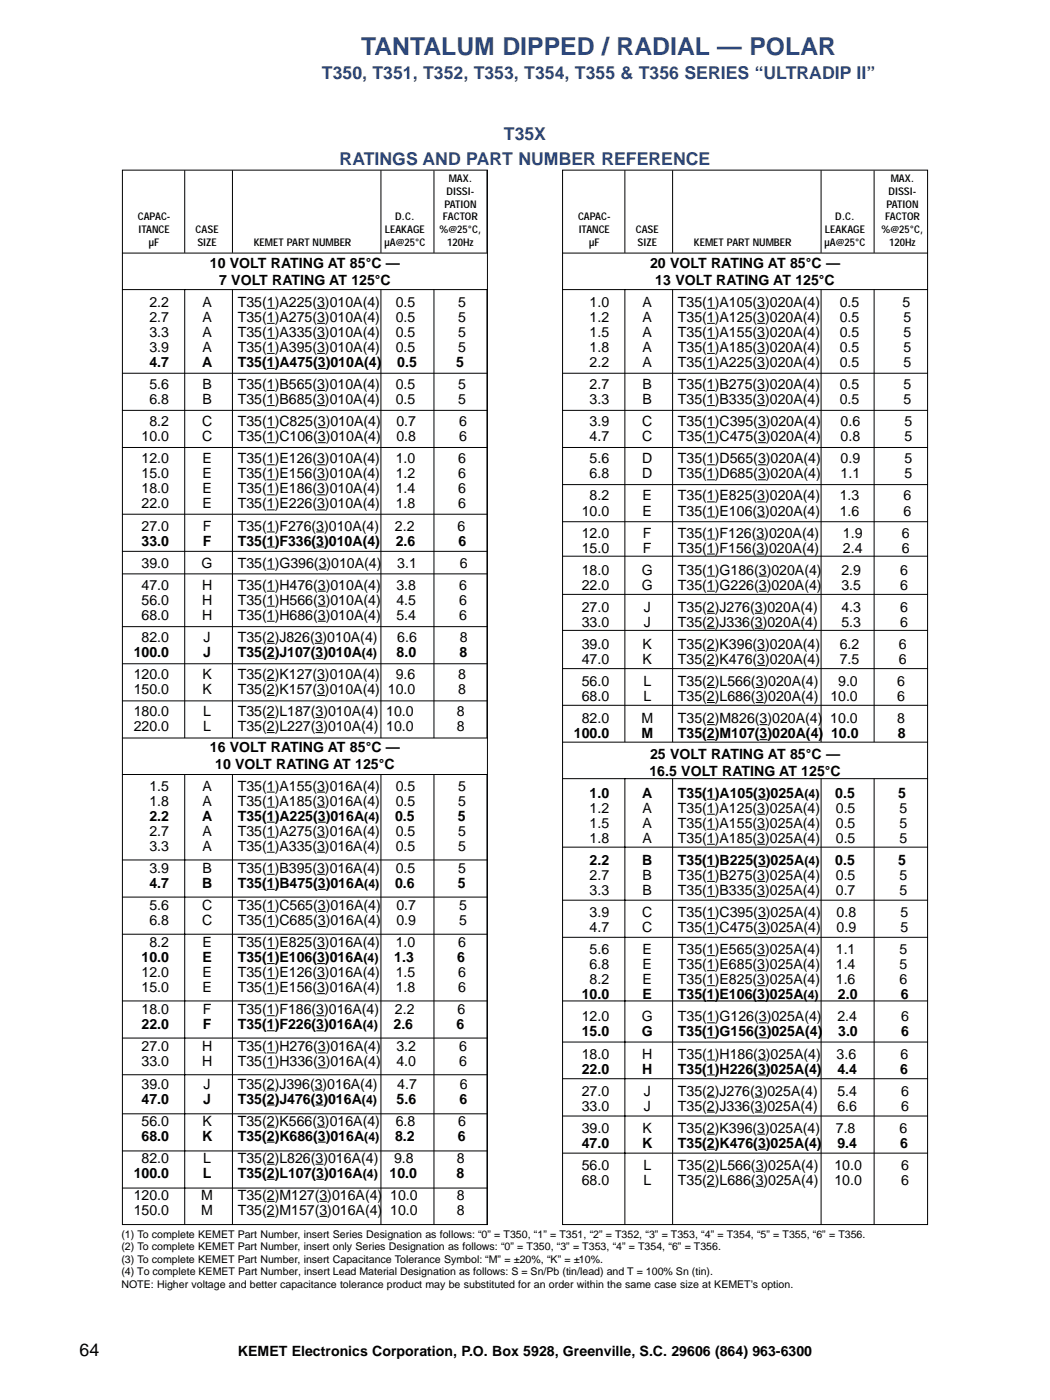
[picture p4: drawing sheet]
<svg xmlns="http://www.w3.org/2000/svg" width="210mm" height="279mm" viewBox="0 0 210 279" stroke-linecap="round" stroke-linejoin="round" font-family="sans-serif">
<defs><g id="words">
<text font-size="4.9" fill="#23488e" x="72.1" y="10.9">TANTALUM DIPPED / RADIAL — POLAR</text>
<g font-size="3.5" fill="#23488e">
<text x="64.2" y="15.8">T350, T351, T352, T353, T354, T355 &amp; T356 SERIES “ULTRADIP II”</text>
<text x="100.6" y="28">T35X</text>
<text x="67.8" y="32.9">RATINGS AND PART NUMBER REFERENCE</text>
</g>
<text font-size="3.5" x="15.9" y="270.7">64</text>
<g font-size="2.8">
<text x="41.9" y="53.5">10 VOLT RATING AT 85°C —</text>
<text x="129.7" y="53.5">20 VOLT RATING AT 85°C —</text>
<text x="43.7" y="56.8">7 VOLT RATING AT 125°C</text>
<text x="130.8" y="56.8">13 VOLT RATING AT 125°C</text>
<text x="29.8" y="64.3">2.7</text>
<text x="29.8" y="61.3">2.2</text>
<text x="40.4" y="64.3">A</text>
<text x="40.4" y="61.3">A</text>
<text x="47.4" y="64.3">T35(1)A275(3)010A(4)</text>
<text x="47.4" y="61.3">T35(1)A225(3)010A(4)</text>
<text x="79" y="61.3">0.5</text>
<text x="79" y="64.3">0.5</text>
<text x="91.5" y="61.3">5</text>
<text x="91.5" y="64.3">5</text>
<text x="117.7" y="61.3">1.0</text>
<text x="117.7" y="64.3">1.2</text>
<text x="128.2" y="61.3">A</text>
<text x="128.2" y="64.3">A</text>
<text x="135.3" y="61.3">T35(1)A105(3)020A(4)</text>
<text x="135.3" y="64.3">T35(1)A125(3)020A(4)</text>
<text x="167.6" y="61.3">0.5</text>
<text x="167.6" y="64.3">0.5</text>
<text x="180.1" y="61.3">5</text>
<text x="180.3" y="64.3">5</text>
<text x="29.8" y="67.3">3.3</text>
<text x="29.8" y="70.2">3.9</text>
<text x="40.4" y="67.3">A</text>
<text x="40.4" y="70.2">A</text>
<text x="47.4" y="67.3">T35(1)A335(3)010A(4)</text>
<text x="47.4" y="70.2">T35(1)A395(3)010A(4)</text>
<text x="79" y="67.3">0.5</text>
<text x="79" y="70.2">0.5</text>
<text x="91.5" y="67.3">5</text>
<text x="91.5" y="70.2">5</text>
<text x="117.7" y="67.3">1.5</text>
<text x="117.7" y="70.2">1.8</text>
<text x="128.2" y="67.3">A</text>
<text x="128.2" y="70.2">A</text>
<text x="135.3" y="67.3">T35(1)A155(3)020A(4)</text>
<text x="135.3" y="70.2">T35(1)A185(3)020A(4)</text>
<text x="167.6" y="67.3">0.5</text>
<text x="167.6" y="70.2">0.5</text>
<text x="180.3" y="67.3">5</text>
<text x="180.3" y="70.2">5</text>
<text x="29.8" y="73.2">4.7</text>
<text x="29.8" y="77.7">5.6</text>
<text x="40.3" y="73.2">A</text>
<text x="40.4" y="77.7">B</text>
<text x="47.4" y="73.2">T35(1)A475(3)010A(4)</text>
<text x="47.4" y="77.7">T35(1)B565(3)010A(4)</text>
<text x="79" y="77.7">0.5</text>
<text x="79.3" y="73.2">0.5</text>
<text x="91" y="73.2">5</text>
<text x="91.5" y="77.7">5</text>
<text x="117.7" y="73.2">2.2</text>
<text x="117.7" y="77.7">2.7</text>
<text x="128.2" y="73.2">A</text>
<text x="128.2" y="77.7">B</text>
<text x="135.3" y="73.2">T35(1)A225(3)020A(4)</text>
<text x="135.3" y="77.7">T35(1)B275(3)020A(4)</text>
<text x="167.6" y="73.2">0.5</text>
<text x="167.6" y="77.7">0.5</text>
<text x="180.3" y="73.2">5</text>
<text x="180.3" y="77.7">5</text>
<text x="29.8" y="80.7">6.8</text>
<text x="40.4" y="80.7">B</text>
<text x="47.4" y="80.7">T35(1)B685(3)010A(4)</text>
<text x="79" y="80.7">0.5</text>
<text x="91.5" y="80.7">5</text>
<text x="117.7" y="80.7">3.3</text>
<text x="128.2" y="80.7">B</text>
<text x="135.3" y="80.7">T35(1)B335(3)020A(4)</text>
<text x="167.6" y="80.7">0.5</text>
<text x="180.3" y="80.7">5</text>
<text x="28.3" y="88.1">10.0</text>
<text x="29.8" y="85.1">8.2</text>
<text x="40.3" y="88.1">C</text>
<text x="40.3" y="85.1">C</text>
<text x="47.4" y="88.1">T35(1)C106(3)010A(4)</text>
<text x="47.4" y="85.1">T35(1)C825(3)010A(4)</text>
<text x="79.1" y="85.1">0.7</text>
<text x="79.1" y="88.1">0.8</text>
<text x="91.6" y="85.1">6</text>
<text x="91.6" y="88.1">6</text>
<text x="117.7" y="85.1">3.9</text>
<text x="117.7" y="88.1">4.7</text>
<text x="128.2" y="85.1">C</text>
<text x="128.2" y="88.1">C</text>
<text x="135.3" y="85.1">T35(1)C395(3)020A(4)</text>
<text x="135.3" y="88.1">T35(1)C475(3)020A(4)</text>
<text x="167.7" y="85.1">0.6</text>
<text x="167.7" y="88.1">0.8</text>
<text x="180.5" y="85.1">5</text>
<text x="180.5" y="88.1">5</text>
<text x="28.3" y="95.5">15.0</text>
<text x="28.3" y="92.5">12.0</text>
<text x="40.4" y="95.5">E</text>
<text x="40.4" y="92.5">E</text>
<text x="47.4" y="95.5">T35(1)E156(3)010A(4)</text>
<text x="47.4" y="92.5">T35(1)E126(3)010A(4)</text>
<text x="79" y="92.5">1.0</text>
<text x="79" y="95.5">1.2</text>
<text x="91.5" y="92.5">6</text>
<text x="91.5" y="95.5">6</text>
<text x="117.7" y="92.5">5.6</text>
<text x="117.7" y="95.5">6.8</text>
<text x="128.2" y="92.5">D</text>
<text x="128.2" y="95.5">D</text>
<text x="135.3" y="92.5">T35(1)D565(3)020A(4)</text>
<text x="135.3" y="95.5">T35(1)D685(3)020A(4)</text>
<text x="167.7" y="92.5">0.9</text>
<text x="167.7" y="95.5">1.1</text>
<text x="180.5" y="92.5">5</text>
<text x="180.5" y="95.5">5</text>
<text x="28.3" y="98.5">18.0</text>
<text x="28.3" y="101.5">22.0</text>
<text x="40.4" y="98.5">E</text>
<text x="40.4" y="101.5">E</text>
<text x="47.4" y="98.5">T35(1)E186(3)010A(4)</text>
<text x="47.4" y="101.5">T35(1)E226(3)010A(4)</text>
<text x="79" y="98.5">1.4</text>
<text x="79" y="101.5">1.8</text>
<text x="91.5" y="98.5">6</text>
<text x="91.5" y="101.5">6</text>
<text x="117.7" y="99.9">8.2</text>
<text x="128.2" y="99.9">E</text>
<text x="135.3" y="99.9">T35(1)E825(3)020A(4)</text>
<text x="167.6" y="99.9">1.3</text>
<text x="180.3" y="99.9">6</text>
<text x="28.3" y="105.9">27.0</text>
<text x="40.5" y="105.9">F</text>
<text x="47.4" y="105.9">T35(1)F276(3)010A(4)</text>
<text x="78.8" y="105.9">2.2</text>
<text x="91.3" y="105.9">6</text>
<text x="116.1" y="102.9">10.0</text>
<text x="116.1" y="107.3">12.0</text>
<text x="128.2" y="102.9">E</text>
<text x="128.3" y="107.3">F</text>
<text x="135.3" y="102.9">T35(1)E106(3)020A(4)</text>
<text x="135.3" y="107.3">T35(1)F126(3)020A(4)</text>
<text x="167.6" y="102.9">1.6</text>
<text x="168.2" y="107.3">1.9</text>
<text x="180" y="107.3">6</text>
<text x="180.3" y="102.9">6</text>
<text x="28.3" y="108.9">33.0</text>
<text x="28.3" y="113.3">39.0</text>
<text x="40.2" y="113.3">G</text>
<text x="40.5" y="108.9">F</text>
<text x="47.4" y="113.3">T35(1)G396(3)010A(4)</text>
<text x="47.4" y="108.9">T35(1)F336(3)010A(4)</text>
<text x="79" y="108.9">2.6</text>
<text x="79.3" y="113.3">3.1</text>
<text x="91.5" y="108.9">6</text>
<text x="91.8" y="113.3">6</text>
<text x="116.1" y="110.3">15.0</text>
<text x="128.3" y="110.3">F</text>
<text x="135.3" y="110.3">T35(1)F156(3)020A(4)</text>
<text x="168.2" y="110.3">2.4</text>
<text x="180" y="110.3">6</text>
<text x="28.3" y="117.7">47.0</text>
<text x="40.3" y="117.7">H</text>
<text x="47.4" y="117.7">T35(1)H476(3)010A(4)</text>
<text x="79.1" y="117.7">3.8</text>
<text x="91.6" y="117.7">6</text>
<text x="116.1" y="114.7">18.0</text>
<text x="116.1" y="117.7">22.0</text>
<text x="128.1" y="114.7">G</text>
<text x="128.1" y="117.7">G</text>
<text x="135.3" y="114.7">T35(1)G186(3)020A(4)</text>
<text x="135.3" y="117.7">T35(1)G226(3)020A(4)</text>
<text x="167.9" y="114.7">2.9</text>
<text x="167.9" y="117.7">3.5</text>
<text x="179.7" y="114.7">6</text>
<text x="179.7" y="117.7">6</text>
<text x="28.3" y="120.7">56.0</text>
<text x="28.3" y="123.7">68.0</text>
<text x="40.3" y="120.7">H</text>
<text x="40.3" y="123.7">H</text>
<text x="47.4" y="120.7">T35(1)H566(3)010A(4)</text>
<text x="47.4" y="123.7">T35(1)H686(3)010A(4)</text>
<text x="79.1" y="120.7">4.5</text>
<text x="79.1" y="123.7">5.4</text>
<text x="91.6" y="120.7">6</text>
<text x="91.6" y="123.7">6</text>
<text x="116.1" y="125.1">33.0</text>
<text x="116.1" y="122.1">27.0</text>
<text x="128.5" y="125.1">J</text>
<text x="128.5" y="122.1">J</text>
<text x="135.3" y="125.1">T35(2)J336(3)020A(4)</text>
<text x="135.3" y="122.1">T35(2)J276(3)020A(4)</text>
<text x="167.9" y="122.1">4.3</text>
<text x="167.9" y="125.1">5.3</text>
<text x="179.7" y="122.1">6</text>
<text x="179.7" y="125.1">6</text>
<text x="26.7" y="131.1">100.0</text>
<text x="28.3" y="128.1">82.0</text>
<text x="40.6" y="131.1">J</text>
<text x="40.6" y="128.1">J</text>
<text x="47.4" y="131.1">T35(2)J107(3)010A</text>
<text x="47.4" y="128.1">T35(2)J826(3)010A(4)</text>
<text x="79.2" y="131.1">8.0</text>
<text x="79.3" y="128.1">6.6</text>
<text x="91.7" y="131.1">8</text>
<text x="91.8" y="128.1">8</text>
<text x="116.1" y="129.5">39.0</text>
<text x="128.2" y="129.5">K</text>
<text x="135.3" y="129.5">T35(2)K396(3)020A(4)</text>
<text x="167.6" y="129.5">6.2</text>
<text x="179.4" y="129.5">6</text>
<text x="26.7" y="135.5">120.0</text>
<text x="40.4" y="135.5">K</text>
<text x="47.4" y="135.5">T35(2)K127(3)010A(4)</text>
<text x="79" y="135.5">9.6</text>
<text x="91.5" y="135.5">8</text>
<text x="116.1" y="132.5">47.0</text>
<text x="116.1" y="136.9">56.0</text>
<text x="128.2" y="132.5">K</text>
<text x="128.4" y="136.9">L</text>
<text x="135.3" y="132.5">T35(2)K476(3)020A(4)</text>
<text x="135.3" y="136.9">T35(2)L566(3)020A(4)</text>
<text x="167.3" y="136.9">9.0</text>
<text x="167.6" y="132.5">7.5</text>
<text x="179" y="136.9">6</text>
<text x="179.4" y="132.5">6</text>
<text x="26.7" y="138.5">150.0</text>
<text x="26.7" y="142.9">180.0</text>
<text x="40.4" y="138.5">K</text>
<text x="40.6" y="142.9">L</text>
<text x="47.4" y="138.5">T35(2)K157(3)010A(4) 10.0</text>
<text x="47.4" y="142.9">T35(2)L187(3)010A(4) 10.0</text>
<text x="91.1" y="142.9">8</text>
<text x="91.5" y="138.5">8</text>
<text x="116.1" y="139.9">68.0</text>
<text x="128.4" y="139.9">L</text>
<text x="135.3" y="139.9">T35(2)L686(3)020A(4)</text>
<text x="165.7" y="139.9">10.0</text>
<text x="179" y="139.9">6</text>
<text x="26.7" y="145.9">220.0</text>
<text x="40.6" y="145.9">L</text>
<text x="47.4" y="145.9">T35(2)L227(3)010A(4) 10.0</text>
<text x="91.1" y="145.9">8</text>
<text x="114.5" y="147.3">100.0</text>
<text x="116.1" y="144.3">82.0</text>
<text x="128" y="144.3">M</text>
<text x="128" y="147.3">M</text>
<text x="135.3" y="144.3">T35(2)M826(3)020A(4) 10.0</text>
<text x="135.3" y="147.3">T35(2)M107(3)020A(4) 10.0</text>
<text x="179" y="144.3">8</text>
<text x="179.2" y="147.3">8</text>
<text x="41.9" y="150">16 VOLT RATING AT 85°C —</text>
<text x="42.9" y="153.4">10 VOLT RATING AT 125°C</text>
<text x="129.6" y="154.8">16.5 VOLT RATING AT 125°C</text>
<text x="129.7" y="151.4">25 VOLT RATING AT 85°C —</text>
<text x="29.8" y="157.8">1.5</text>
<text x="29.8" y="160.8">1.8</text>
<text x="40.4" y="157.8">A</text>
<text x="40.4" y="160.8">A</text>
<text x="47.4" y="157.8">T35(1)A155(3)016A(4)</text>
<text x="47.4" y="160.8">T35(1)A185(3)016A(4)</text>
<text x="79" y="157.8">0.5</text>
<text x="79" y="160.8">0.5</text>
<text x="91.5" y="157.8">5</text>
<text x="91.5" y="160.8">5</text>
<text x="117.7" y="159.2">1.0</text>
<text x="128.2" y="159.2">A</text>
<text x="135.3" y="159.2">T35(1)A105(3)025A</text>
<text x="166.7" y="159.2">0.5</text>
<text x="179.2" y="159.2">5</text>
<text x="29.8" y="163.8">2.2</text>
<text x="29.8" y="166.8">2.7</text>
<text x="40.3" y="163.8">A</text>
<text x="40.4" y="166.8">A</text>
<text x="47.4" y="163.8">T35(1)A225(3)016A</text>
<text x="47.4" y="166.8">T35(1)A275(3)016A(4)</text>
<text x="78.8" y="163.8">0.5</text>
<text x="79" y="166.8">0.5</text>
<text x="91.4" y="163.8">5</text>
<text x="91.5" y="166.8">5</text>
<text x="117.7" y="165.2">1.5</text>
<text x="117.7" y="162.2">1.2</text>
<text x="128.2" y="165.2">A</text>
<text x="128.2" y="162.2">A</text>
<text x="135.3" y="165.2">T35(1)A155(3)025A(4)</text>
<text x="135.3" y="162.2">T35(1)A125(3)025A(4)</text>
<text x="166.8" y="162.2">0.5</text>
<text x="166.8" y="165.2">0.5</text>
<text x="179.5" y="162.2">5</text>
<text x="179.5" y="165.2">5</text>
<text x="29.8" y="169.8">3.3</text>
<text x="40.4" y="169.8">A</text>
<text x="47.4" y="169.8">T35(1)A335(3)016A(4)</text>
<text x="79" y="169.8">0.5</text>
<text x="91.5" y="169.8">5</text>
<text x="117.7" y="168.2">1.8</text>
<text x="117.7" y="172.6">2.2</text>
<text x="128.2" y="172.6">B</text>
<text x="128.2" y="168.2">A</text>
<text x="135.3" y="168.2">T35(1)A185(3)025A(4)</text>
<text x="135.3" y="172.6">T35(1)B225(3)025A</text>
<text x="166.7" y="172.6">0.5</text>
<text x="166.8" y="168.2">0.5</text>
<text x="179.2" y="172.6">5</text>
<text x="179.5" y="168.2">5</text>
<text x="29.8" y="174.2">3.9</text>
<text x="29.8" y="177.2">4.7</text>
<text x="40.3" y="177.2">B</text>
<text x="40.4" y="174.2">B</text>
<text x="47.4" y="174.2">T35(1)B395(3)016A(4)</text>
<text x="47.4" y="177.2">T35(1)B475(3)016A</text>
<text x="78.8" y="177.2">0.6</text>
<text x="79" y="174.2">0.5</text>
<text x="91.4" y="177.2">5</text>
<text x="91.5" y="174.2">5</text>
<text x="117.7" y="178.6">3.3</text>
<text x="117.7" y="175.6">2.7</text>
<text x="128.2" y="178.6">B</text>
<text x="128.2" y="175.6">B</text>
<text x="135.3" y="178.6">T35(1)B335(3)025A(4)</text>
<text x="135.3" y="175.6">T35(1)B275(3)025A(4)</text>
<text x="166.8" y="175.6">0.5</text>
<text x="166.8" y="178.6">0.7</text>
<text x="179.5" y="175.6">5</text>
<text x="179.5" y="178.6">5</text>
<text x="29.8" y="184.6">6.8</text>
<text x="29.8" y="181.6">5.6</text>
<text x="40.3" y="184.6">C</text>
<text x="40.3" y="181.6">C</text>
<text x="47.4" y="181.6">T35(1)C565(3)016A(4)</text>
<text x="47.4" y="184.6">T35(1)C685(3)016A(4)</text>
<text x="79.1" y="181.6">0.7</text>
<text x="79.1" y="184.6">0.9</text>
<text x="91.6" y="181.6">5</text>
<text x="91.6" y="184.6">5</text>
<text x="117.7" y="183">3.9</text>
<text x="128.2" y="183">C</text>
<text x="135.3" y="183">T35(1)C395(3)025A(4)</text>
<text x="167" y="183">0.8</text>
<text x="179.7" y="183">5</text>
<text x="29.8" y="189">8.2</text>
<text x="40.4" y="189">E</text>
<text x="47.4" y="189">T35(1)E825(3)016A(4)</text>
<text x="79" y="189">1.0</text>
<text x="91.5" y="189">6</text>
<text x="117.7" y="186">4.7</text>
<text x="117.7" y="190.4">5.6</text>
<text x="128.2" y="186">C</text>
<text x="128.2" y="190.4">E</text>
<text x="135.3" y="190.4">T35(1)E565(3)025A(4)</text>
<text x="135.3" y="186">T35(1)C475(3)025A(4)</text>
<text x="166.8" y="190.4">1.1</text>
<text x="167" y="186">0.9</text>
<text x="179.5" y="190.4">5</text>
<text x="179.7" y="186">5</text>
<text x="28.3" y="192">10.0</text>
<text x="28.3" y="195">12.0</text>
<text x="40.4" y="192">E</text>
<text x="40.4" y="195">E</text>
<text x="47.4" y="192">T35(1)E106(3)016A</text>
<text x="47.4" y="195">T35(1)E126(3)016A(4)</text>
<text x="78.7" y="192">1.3</text>
<text x="79" y="195">1.5</text>
<text x="91.2" y="192">6</text>
<text x="91.5" y="195">6</text>
<text x="117.7" y="193.4">6.8</text>
<text x="117.7" y="196.4">8.2</text>
<text x="128.2" y="193.4">E</text>
<text x="128.2" y="196.4">E</text>
<text x="135.3" y="193.4">T35(1)E685(3)025A(4)</text>
<text x="135.3" y="196.4">T35(1)E825(3)025A(4)</text>
<text x="166.8" y="193.4">1.4</text>
<text x="166.8" y="196.4">1.6</text>
<text x="179.5" y="193.4">5</text>
<text x="179.5" y="196.4">6</text>
<text x="28.3" y="198">15.0</text>
<text x="28.3" y="202.4">18.0</text>
<text x="40.4" y="198">E</text>
<text x="40.5" y="202.4">F</text>
<text x="47.4" y="198">T35(1)E156(3)016A(4)</text>
<text x="47.4" y="202.4">T35(1)F186(3)016A(4)</text>
<text x="78.8" y="202.4">2.2</text>
<text x="79" y="198">1.8</text>
<text x="91.3" y="202.4">6</text>
<text x="91.5" y="198">6</text>
<text x="116.1" y="199.4">10.0</text>
<text x="116.1" y="203.8">12.0</text>
<text x="128.1" y="203.8">G</text>
<text x="128.2" y="199.4">E</text>
<text x="135.3" y="199.4">T35(1)E106(3)025A</text>
<text x="135.3" y="203.8">T35(1)G126(3)025A(4)</text>
<text x="167.1" y="203.8">2.4</text>
<text x="167.2" y="199.4">2.0</text>
<text x="179.8" y="199.4">6</text>
<text x="179.9" y="203.8">6</text>
<text x="28.3" y="205.4">22.0</text>
<text x="28.3" y="209.8">27.0</text>
<text x="40.3" y="209.8">H</text>
<text x="40.5" y="205.4">F</text>
<text x="47.4" y="205.4">T35(1)F226(3)016A</text>
<text x="47.4" y="209.8">T35(1)H276(3)016A(4)</text>
<text x="78.5" y="205.4">2.6</text>
<text x="79.1" y="209.8">3.2</text>
<text x="91.1" y="205.4">6</text>
<text x="91.6" y="209.8">6</text>
<text x="116.1" y="206.8">15.0</text>
<text x="128.1" y="206.8">G</text>
<text x="135.3" y="206.8">T35(1)G156(3)025A(4)</text>
<text x="167.3" y="206.8">3.0</text>
<text x="179.8" y="206.8">6</text>
<text x="28.3" y="212.8">33.0</text>
<text x="40.3" y="212.8">H</text>
<text x="47.4" y="212.8">T35(1)H336(3)016A(4)</text>
<text x="79.1" y="212.8">4.0</text>
<text x="91.6" y="212.8">6</text>
<text x="116.1" y="214.2">22.0</text>
<text x="116.1" y="211.2">18.0</text>
<text x="128.2" y="214.2">H</text>
<text x="128.2" y="211.2">H</text>
<text x="135.3" y="214.2">T35(1)H226(3)025A(4)</text>
<text x="135.3" y="211.2">T35(1)H186(3)025A(4)</text>
<text x="167" y="211.2">3.6</text>
<text x="167.1" y="214.2">4.4</text>
<text x="179.7" y="214.2">6</text>
<text x="179.7" y="211.2">6</text>
<text x="28.3" y="220.2">47.0</text>
<text x="28.3" y="217.2">39.0</text>
<text x="40.6" y="220.2">J</text>
<text x="40.6" y="217.2">J</text>
<text x="47.4" y="220.2">T35(2)J476(3)016A</text>
<text x="47.4" y="217.2">T35(2)J396(3)016A(4)</text>
<text x="79.2" y="220.2">5.6</text>
<text x="79.3" y="217.2">4.7</text>
<text x="91.7" y="220.2">6</text>
<text x="91.8" y="217.2">6</text>
<text x="116.1" y="221.7">33.0</text>
<text x="116.1" y="218.7">27.0</text>
<text x="128.5" y="221.7">J</text>
<text x="128.5" y="218.7">J</text>
<text x="135.3" y="221.7">T35(2)J336(3)025A(4)</text>
<text x="135.3" y="218.7">T35(2)J276(3)025A(4)</text>
<text x="167.1" y="218.7">5.4</text>
<text x="167.1" y="221.7">6.6</text>
<text x="179.9" y="218.7">6</text>
<text x="179.9" y="221.7">6</text>
<text x="28.3" y="227.7">68.0</text>
<text x="28.3" y="224.7">56.0</text>
<text x="40.3" y="227.7">K</text>
<text x="40.4" y="224.7">K</text>
<text x="47.4" y="227.7">T35(2)K686(3)016A</text>
<text x="47.4" y="224.7">T35(2)K566(3)016A(4)</text>
<text x="78.8" y="227.7">8.2</text>
<text x="79" y="224.7">6.8</text>
<text x="91.4" y="227.7">6</text>
<text x="91.5" y="224.7">6</text>
<text x="116.1" y="226.1">39.0</text>
<text x="128.2" y="226.1">K</text>
<text x="135.3" y="226.1">T35(2)K396(3)025A(4)</text>
<text x="166.8" y="226.1">7.8</text>
<text x="179.5" y="226.1">6</text>
<text x="28.3" y="232.1">82.0</text>
<text x="40.6" y="232.1">L</text>
<text x="47.4" y="232.1">T35(2)L826(3)016A(4)</text>
<text x="78.7" y="232.1">9.8</text>
<text x="91.1" y="232.1">8</text>
<text x="116.1" y="229.1">47.0</text>
<text x="116.1" y="233.5">56.0</text>
<text x="128.2" y="229.1">K</text>
<text x="128.4" y="233.5">L</text>
<text x="135.3" y="229.1">T35(2)K476(3)025A(4)</text>
<text x="135.3" y="233.5">T35(2)L566(3)025A(4)</text>
<text x="166.5" y="233.5">10.0</text>
<text x="167.1" y="229.1">9.4</text>
<text x="179.7" y="229.1">6</text>
<text x="179.9" y="233.5">6</text>
<text x="26.7" y="235.1">100.0</text>
<text x="26.7" y="239.5">120.0</text>
<text x="40.2" y="239.5">M</text>
<text x="40.5" y="235.1">L</text>
<text x="47.4" y="235.1">T35(2)L107(3)016A</text>
<text x="47.4" y="239.5">T35(2)M127(3)016A(4) 10.0</text>
<text x="77.7" y="235.1">10.0</text>
<text x="91.1" y="235.1">8</text>
<text x="91.2" y="239.5">8</text>
<text x="116.1" y="236.5">68.0</text>
<text x="128.4" y="236.5">L</text>
<text x="135.3" y="236.5">T35(2)L686(3)025A(4)</text>
<text x="166.5" y="236.5">10.0</text>
<text x="179.9" y="236.5">6</text>
<text x="26.7" y="242.5">150.0</text>
<text x="40.2" y="242.5">M</text>
<text x="47.4" y="242.5">T35(2)M157(3)016A(4) 10.0</text>
<text x="91.2" y="242.5">8</text>
<text x="47.5" y="270.7">KEMET Electronics Corporation, P.O. Box 5928, Greenville, S.C. 29606 (864) 963-6300</text>
</g>
<g font-size="2.5">
<text x="72.2" y="131.1">(4)</text>
<text x="160.5" y="159.2">(4)</text>
<text x="72.7" y="163.8">(4)</text>
<text x="160.5" y="172.6">(4)</text>
<text x="72.7" y="177.2">(4)</text>
<text x="72.5" y="192">(4)</text>
<text x="160.4" y="199.4">(4)</text>
<text x="72.4" y="205.4">(4)</text>
<text x="72.2" y="220.2">(4)</text>
<text x="72.7" y="227.7">(4)</text>
<text x="72.4" y="235.1">(4)</text>
</g>
<g font-size="2.1">
<text x="88.7" y="41.4">PATION</text>
<text x="89.1" y="38.9">DISSI-</text>
<text x="89.5" y="36.3">MAX.</text>
<text x="176.9" y="41.4">PATION</text>
<text x="177.4" y="38.9">DISSI-</text>
<text x="177.8" y="36.3">MAX.</text>
<text x="27.5" y="44">CAPAC-</text>
<text x="27.7" y="46.5">ITANCE</text>
<text x="39" y="46.5">CASE</text>
<text x="76.8" y="46.5">LEAKAGE</text>
<text x="78.9" y="44">D.C.</text>
<text x="87.7" y="46.5">%@25°C,</text>
<text x="88.4" y="44">FACTOR</text>
<text x="115.4" y="44">CAPAC-</text>
<text x="115.5" y="46.5">ITANCE</text>
<text x="126.9" y="46.5">CASE</text>
<text x="164.6" y="46.5">LEAKAGE</text>
<text x="166.7" y="44">D.C.</text>
<text x="175.9" y="46.5">%@25°C,</text>
<text x="176.6" y="44">FACTOR</text>
<text x="29.7" y="49">µF</text>
<text x="39.4" y="49">SIZE</text>
<text x="50.6" y="49">KEMET PART NUMBER</text>
<text x="76.7" y="49">µA@25°C</text>
<text x="89.3" y="49">120Hz</text>
<text x="117.6" y="49">µF</text>
<text x="127.2" y="49">SIZE</text>
<text x="138.5" y="49">KEMET PART NUMBER</text>
<text x="164.6" y="49">µA@25°C</text>
<text x="177.5" y="49">120Hz</text>
<text x="24.2" y="249.5">(2) To complete KEMET Part Number, insert only Series Designation as follows: “0” = T350, “3” = T353, “4” = T354, “6” = T356.</text>
<text x="24.2" y="247.1">(1) To complete KEMET Part Number, insert Series Designation as follows: “0” = T350, “1” = T351, “2” = T352, “3” = T353, “4” = T354, “5” = T355, “6” = T356.</text>
<text x="24.2" y="252">(3) To complete KEMET Part Number, insert Capacitance Tolerance Symbol: “M” = ±20%, “K” = ±10%.</text>
<text x="24.2" y="254.5">(4) To complete KEMET Part Number, insert Lead Material Designation as follows: S = Sn/Pb (tin/lead) and T = 100% Sn (tin).</text>
<text x="24.2" y="257">NOTE: Higher voltage and better capacitance tolerance product may be substituted for an order within the same case size at KEMET’s option.</text>
</g>
</g></defs>
<g fill="none" stroke="#000" stroke-width=".2">
<path d="M24.4 34h72.9v210.4h-72.9zM112.3 34h72.8v210.4h-72.8zM53.2 61.5h1.6M53.2 64.5h1.6M53.2 67.5h1.6M53.2 70.5h1.6M53.2 73.5h1.6M53.2 77.9h1.6M63.3 61.5h1.6M63.3 64.5h1.6M63.3 67.5h1.6M63.3 70.5h1.6"/>
<path d="M63.3 77.9h1.6M63.4 73.5h1.6M141.1 61.5h1.6M141.1 64.5h1.6M141.1 67.5h1.6M141.1 70.5h1.6M141.1 73.5h1.6M141.1 77.9h1.6M151.1 61.5h1.6M151.1 64.5h1.6M151.1 67.5h1.6M151.1 70.5h1.6"/>
<path d="M151.1 73.5h1.6M151.1 77.9h1.6M53.2 80.9h1.6M53.2 85.3h1.6M53.2 88.3h1.6M53.2 92.8h1.6M53.2 95.8h1.6M53.2 98.8h1.6M63.3 80.9h1.6M63.3 92.8h1.6M63.3 95.8h1.6M63.3 98.8h1.6"/>
<path d="M63.4 85.3h1.6M63.4 88.3h1.6M141.1 80.9h1.6M141.1 85.3h1.6M141.1 88.3h1.6M141.1 92.8h1.6M141.1 95.8h1.6M151.1 80.9h1.6M151.3 85.3h1.6M151.3 88.3h1.6M151.3 92.8h1.6M151.3 95.8h1.6"/>
<path d="M53.2 118h1.6M53.2 101.8h1.6M53.2 106.2h1.6M53.2 109.2h1.6M53.2 113.6h1.6M63.1 106.2h1.6M63.1 109.2h1.6M63.3 101.8h1.6M63.4 118h1.6M63.6 113.6h1.6M141.1 100.2h1.6M141.1 103.2h1.6"/>
<path d="M141.1 107.6h1.6M141.1 110.6h1.6M141.1 115h1.6M141.1 118h1.6M151 107.6h1.5M151 110.6h1.5M151.1 100.2h1.6M151.1 103.2h1.6M151.4 115h1.6M151.4 118h1.6M53.2 121h1.6M53.2 124h1.6"/>
<path d="M53.2 128.4h1.6M53.2 131.4h1.6M53.2 135.8h1.6M53.2 138.8h1.6M62.8 128.4h1.6M63 131.4h1.5M63.3 135.8h1.6M63.3 138.8h1.6M63.4 121h1.6M63.4 124h1.6M141.1 122.4h1.6M141.1 125.4h1.6"/>
<path d="M141.1 129.8h1.6M141.1 132.8h1.6M141.1 137.2h1.6M150.7 122.4h1.5M150.7 125.4h1.5M150.8 137.2h1.6M151.1 129.8h1.6M151.1 132.8h1.6M53.2 143.2h1.6M53.2 146.2h1.6M53.2 158.1h1.6M63 143.2h1.5"/>
<path d="M63 146.2h1.5M63.3 158.1h1.6M141.1 140.2h1.6M141.1 144.6h1.6M141.1 147.6h1.6M141.1 159.5h1.6M150.8 140.2h1.6M151.3 159.5h1.6M151.6 144.6h1.6M151.6 147.6h1.6M53.2 161.1h1.6M53.2 164.1h1.6"/>
<path d="M53.2 167.1h1.6M53.2 170.1h1.6M53.2 174.5h1.6M53.2 177.5h1.6M63.3 161.1h1.6M63.3 167.1h1.6M63.3 170.1h1.6M63.3 174.5h1.6M63.4 164.1h1.6M63.4 177.5h1.6M141.1 162.5h1.6M141.1 165.5h1.6"/>
<path d="M141.1 168.5h1.6M141.1 172.9h1.6M141.1 175.9h1.6M141.1 178.9h1.6M151.1 162.5h1.6M151.1 165.5h1.6M151.1 168.5h1.6M151.1 175.9h1.6M151.1 178.9h1.6M151.3 172.9h1.6M53.2 181.9h1.6M53.2 184.9h1.6"/>
<path d="M53.2 189.3h1.6M53.2 192.3h1.6M53.2 195.3h1.6M53.2 198.3h1.6M63.3 189.3h1.6M63.3 192.3h1.6M63.3 195.3h1.6M63.3 198.3h1.6M63.4 181.9h1.6M63.4 184.9h1.6M141.1 183.3h1.6M141.1 186.3h1.6"/>
<path d="M141.1 190.7h1.6M141.1 193.7h1.6M141.1 196.7h1.6M141.1 199.7h1.6M151.1 190.7h1.6M151.1 193.7h1.6M151.1 196.7h1.6M151.1 199.7h1.6M151.3 183.3h1.6M151.3 186.3h1.6M53.2 202.7h1.6M53.2 205.7h1.6"/>
<path d="M53.2 210.1h1.6M53.2 213.1h1.6M53.2 217.5h1.6M62.8 217.5h1.6M63.1 202.7h1.6M63.1 205.7h1.6M63.4 210.1h1.6M63.4 213.1h1.6M141.1 204.1h1.6M141.1 207.1h1.6M141.1 211.5h1.6M141.1 214.5h1.6"/>
<path d="M141.1 218.9h1.6M150.7 218.9h1.5M151.3 211.5h1.6M151.3 214.5h1.6M151.4 204.1h1.6M151.4 207.1h1.6M53.2 220.5h1.6M53.2 224.9h1.6M53.2 227.9h1.6M53.2 232.3h1.6M53.2 235.3h1.6M53.2 239.8h1.6"/>
<path d="M63 220.5h1.5M63 232.3h1.5M63.1 235.3h1.6M63.3 224.9h1.6M63.4 227.9h1.6M63.8 239.8h1.5M141.1 221.9h1.6M141.1 226.3h1.6M141.1 229.3h1.6M141.1 233.8h1.6M141.1 236.8h1.6M150.7 221.9h1.5"/>
<path d="M150.8 233.8h1.6M150.8 236.8h1.6M151.1 226.3h1.6M151.3 229.3h1.6M53.2 242.8h1.6M63.8 242.8h1.5"/>
</g>
<path d="M15.9 267.8h177.8v3.7h-177.8z" fill-rule="evenodd" fill="#fff"/>
<g fill="none" stroke="#000" stroke-width=".2">
<path d="M36.9 34v16.5M46.4 34v16.5M76 34v16.5M86.6 34.1v16.4M97.2 34v16.5M124.7 34v16.5M134.2 34v16.5M163.9 34v16.5M174.4 34.1v16.4M24.3 50.5h73.1M24.3 57.8h73.1M36.9 57.7v89.6"/>
<path d="M46.4 57.7v89.6M76 57.7v89.6M86.6 57.7v89.6M97.2 57.7v89.6M112.2 50.5h73M112.2 57.8h73M124.7 57.7v90.4M134.2 57.7v90.4M163.9 57.7v90.4M174.4 57.7v90.4M24.3 74.5h73.1M112.2 74.5h73"/>
<path d="M24.3 81.9h73.1M24.3 89.3h73.1M112.2 81.9h73M112.2 89.3h73M112.2 96.7h73M24.3 102.6h73.1M24.3 110h73.1M24.3 114.5h73.1M112.2 104.1h73M112.2 111h73M112.2 118.6h73M24.3 125.1h73.1"/>
<path d="M24.3 132.5h73.1M24.3 139.9h73.1M112.2 133.4h73M112.2 125.8h73M24.3 147.3h73.1M24.3 154.6h73.1M36.9 154.6v89.8M46.4 154.6v89.8M76 154.6v89.8M86.6 154.6v89.8M97.2 154.6v89.8M112.2 140.8h73"/>
<path d="M112.2 148.1h73M112.2 155.4h73M124.7 155.4v89M134.2 155.4v89M163.9 155.4v89M174.5 155.4v89M24.3 171.6h73.1M24.3 179h73.1M112.2 169.1h73M112.2 179.7h73M24.3 186.4h73.1M24.3 199.8h73.1"/>
<path d="M112.2 199.8h73M112.2 187.1h73M24.3 207.2h73.1M24.3 214.5h73.1M112.2 208h73M112.2 215.3h73M24.3 222.3h73.1M24.3 229.7h73.1M24.3 237.1h73.1M112.2 222.7h73M112.2 230.1h73"/>
</g>
<use href="#words"/>
</svg>
